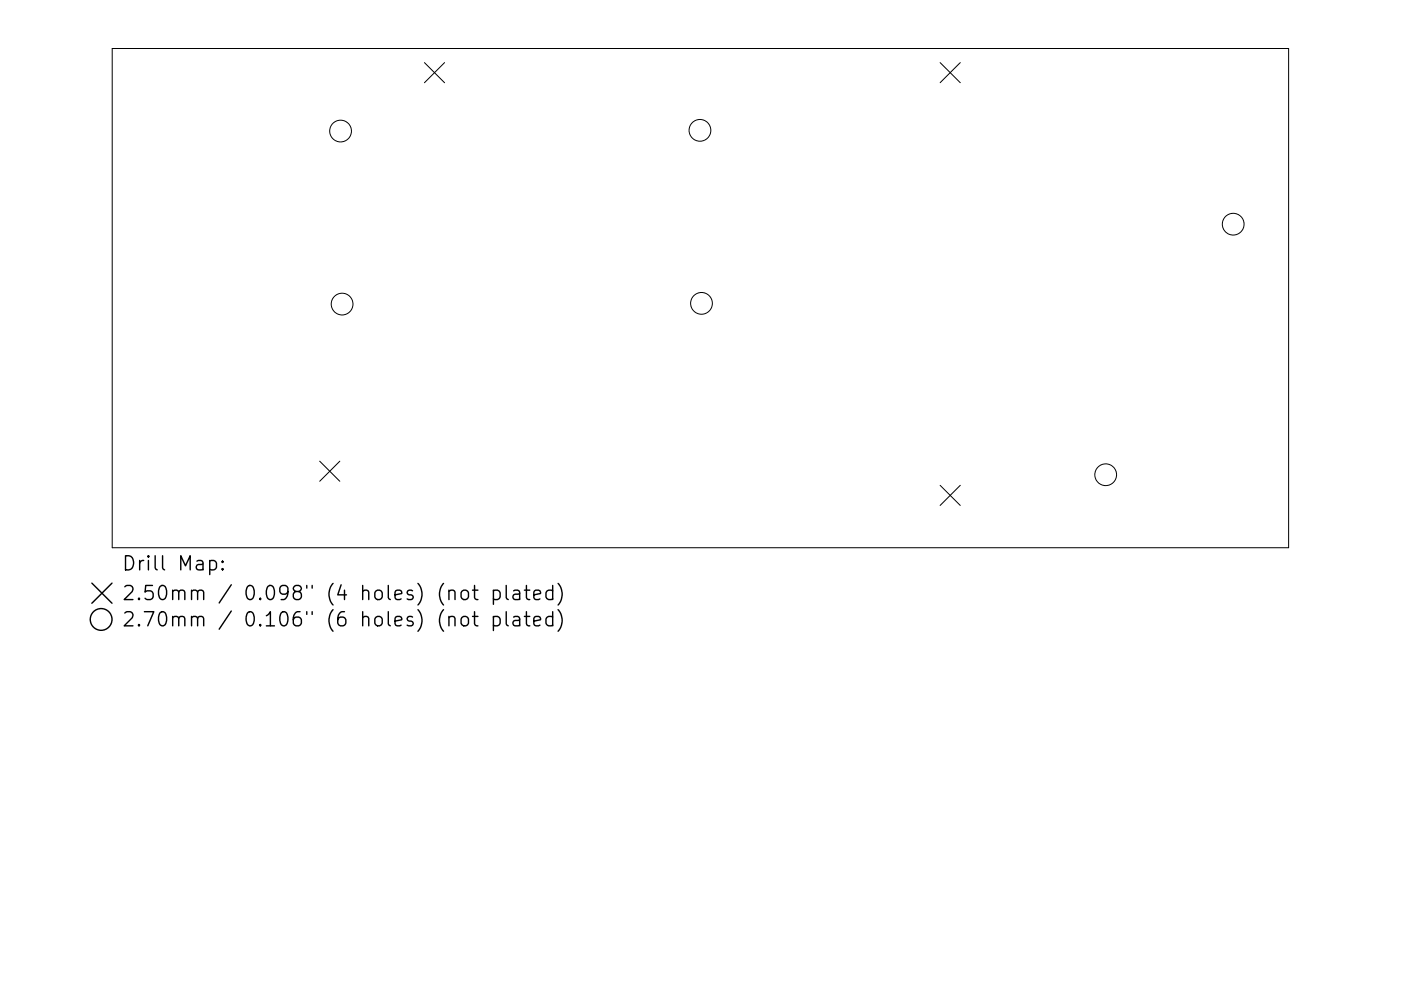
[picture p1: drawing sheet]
<svg xmlns="http://www.w3.org/2000/svg" width="297mm" height="210mm" viewBox="0 0 297 210" stroke-linecap="round" stroke-linejoin="round" font-family="sans-serif">
<defs><g id="words">
<g font-size="4.2">
<text x="25.7" y="121.1">Drill Map:</text>
<text x="25.7" y="127.4">2.50mm / 0.098&quot; (4 holes) (not plated)</text>
<text x="25.7" y="132.9">2.70mm / 0.106&quot; (6 holes) (not plated)</text>
</g>
</g></defs>
<g fill="none" stroke="#000" stroke-width=".21">
<path d="M23.8 10.3h249.4v105.9h-249.4zM90 13.3l4.3 4.3M94.3 13.3l-4.3 4.3M199.3 13.3l4.3 4.3M203.6 13.3l-4.3 4.3M67.8 97.8l4.3 4.3M72.1 97.8l-4.3 4.3M199.3 103l4.3 4.2M203.6 103l-4.3 4.2"/>
<circle cx="72.2" cy="27.8" r="2.31"/>
<circle cx="148.4" cy="27.7" r="2.31"/>
<circle cx="261.5" cy="47.6" r="2.31"/>
<circle cx="72.5" cy="64.5" r="2.31"/>
<circle cx="148.7" cy="64.4" r="2.31"/>
<circle cx="234.4" cy="100.7" r="2.31"/>
</g>
<g fill="none" stroke="#000" stroke-width=".3">
<path d="M44.5 119.1l.8-.2 .6 .6v.8l-.3 .5-.3 .1-.8-.1M47.2 119.1l.1 .1-.1 .1-.2-.1 .2-.1v.2M19.5 123.7l4.2 4.3M23.7 123.7l-4.2 4.3M47.2 120.6l.1 .2-.1 .1-.2-.1 .2-.2v.3M97.9 125.5a.81 .81 0 0 1 .8-.3 .81 .81 0 0 1 .6 .6v.8a.81 .81 0 0 1-.8 .6 .81 .81 0 0 1-.7-.6v-.8zM98 130.9a.81 .81 0 0 1 1.3 .5v.8a.81 .81 0 0 1-.8 .6 .81 .81 0 0 1-.7-.6v-.8zM100.2 125.2h1.1M100.2 130.8h1.1M100.6 124.2v2.6l.2 .3 .5 .1M100.6 129.8v2.6l.2 .2 .5 .2M104.6 125.4l.9-.2 .5 .6v.8l-.2 .5-.3 .1-.9-.1"/>
<path d="M104.6 130.9l.9-.1 .5 .6v.8l-.2 .4-.3 .2-.9-.2M104.6 125.2v3M104.6 130.8v3M107.3 124.2v2.6l.5 .4M107.3 129.8v2.6l.5 .4M108.9 125.4l.3-.2 .8 .2 .2 .2v1.6M108.9 130.9l.3-.1 .8 .1 .2 .3v1.6M110.2 125.9l-1 .2a.59 .59 0 0 0-.5 .5 .59 .59 0 0 0 .5 .6l1-.1M110.2 131.5l-1 .1a.59 .59 0 0 0-.5 .6 .59 .59 0 0 0 .5 .6l1-.2M111.2 125.2h1.1M111.2 130.8h1.1M111.6 124.2v2.6l.2 .3 .5 .1"/>
<path d="M111.6 129.8v2.6l.2 .2 .5 .2M113.2 126.2l1.4-.3-.1-.5-.9-.2-.4 .4v1.2l.1 .3 .3 .1 .9-.1M113.2 131.8l1.4-.3-.1-.6-.9-.1-.4 .4v1.2l.1 .2 .3 .2 .9-.2M117.2 125.4l-.9-.2-.5 .6v.8l.2 .5 .3 .1 .9-.1M117.2 130.9l-.9-.1-.5 .6v.8l.2 .4 .3 .2 .9-.2M117.2 124.2v3M117.2 129.8v3M118.3 123.8a3.4 3.4 0 0 1 0 4.6M118.3 129.4a3.4 3.4 0 0 1 0 4.5"/>
<circle cx="21.4" cy="131.4" r="2.31"/>
</g>
<use href="#words"/>
</svg>
